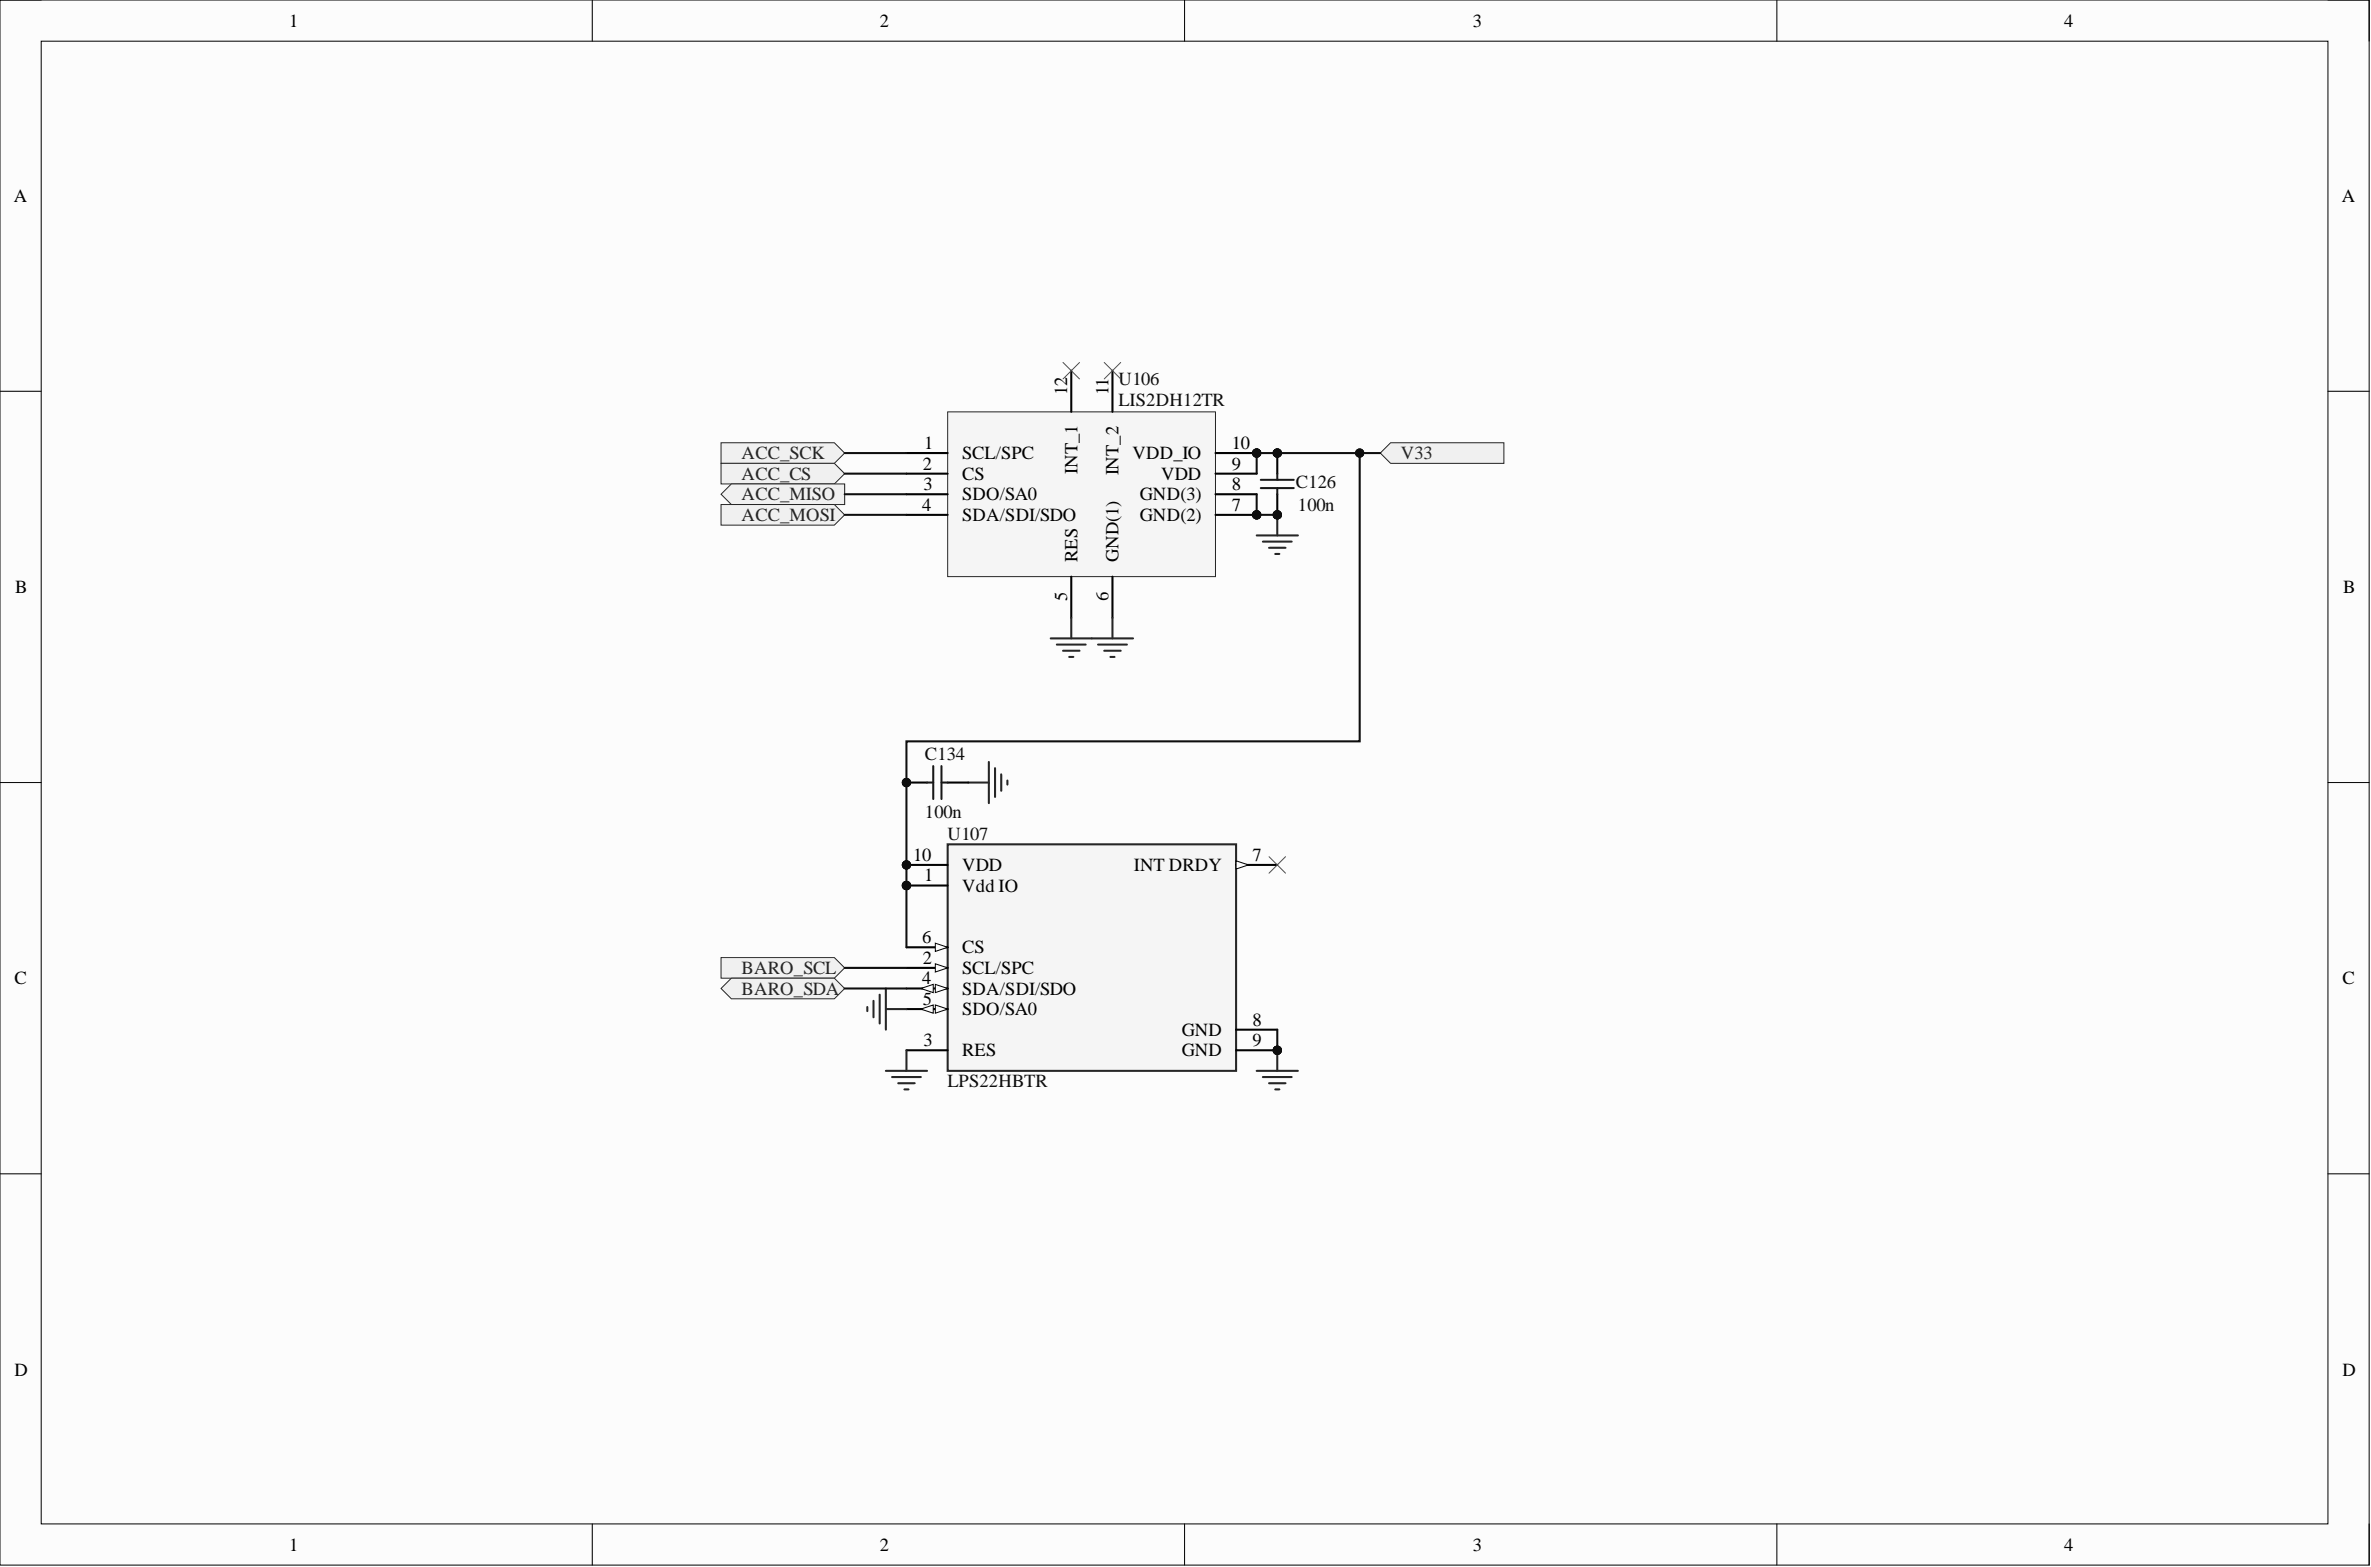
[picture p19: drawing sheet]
<svg xmlns="http://www.w3.org/2000/svg" width="292mm" height="193mm" viewBox="0 0 292 193" stroke-linecap="round" stroke-linejoin="round" font-family="sans-serif">
<defs><g id="words">
<g font-size="2.3">
<text x="35.6" y="3.3">1</text>
<text x="108.4" y="3.3">2</text>
<text x="181.5" y="3.3">3</text>
<text x="254.3" y="3.3">4</text>
<text x="1.7" y="24.9">A</text>
<text x="288.5" y="24.9">A</text>
<text x="131.5" y="48.7" transform="rotate(-90 131.5 48.7)">12</text>
<text x="136.5" y="48.7" transform="rotate(-90 136.5 48.7)">11</text>
<text x="113.7" y="57.8">2</text>
<text x="113.9" y="55.3">1</text>
<text x="118.5" y="56.6">SCL/SPC</text>
<text x="118.5" y="59.1">CS</text>
<text x="132.7" y="58.3" transform="rotate(-90 132.7 58.3)">INT_1</text>
<text x="137.8" y="58.5" transform="rotate(-90 137.8 58.5)">INT_2</text>
<text x="139.5" y="56.6">VDD_IO</text>
<text x="143.1" y="59.1">VDD</text>
<text x="151.8" y="57.8">9</text>
<text x="151.8" y="55.3">10</text>
<text x="113.6" y="62.9">4</text>
<text x="113.8" y="60.4">3</text>
<text x="118.5" y="61.6">SDO/SA0</text>
<text x="118.5" y="64.2">SDA/SDI/SDO</text>
<text x="140.4" y="64.2">GND(2)</text>
<text x="140.4" y="61.6">GND(3)</text>
<text x="151.8" y="62.9">7</text>
<text x="151.8" y="60.4">8</text>
<text x="132.7" y="69.2" transform="rotate(-90 132.7 69.2)">RES</text>
<text x="137.8" y="69.2" transform="rotate(-90 137.8 69.2)">GND(1)</text>
<text x="1.9" y="73">B</text>
<text x="131.5" y="74.1" transform="rotate(-90 131.5 74.1)">5</text>
<text x="136.5" y="74.1" transform="rotate(-90 136.5 74.1)">6</text>
<text x="288.7" y="73">B</text>
<text x="112.5" y="106">10</text>
<text x="118.5" y="107.3">VDD</text>
<text x="139.7" y="107.3">INT DRDY</text>
<text x="154.3" y="106">7</text>
<text x="113.9" y="108.5">1</text>
<text x="118.5" y="109.8">Vdd IO</text>
<text x="113.6" y="116.1">6</text>
<text x="113.7" y="118.7">2</text>
<text x="118.5" y="117.4">CS</text>
<text x="118.5" y="120">SCL/SPC</text>
<text x="1.8" y="121.2">C</text>
<text x="113.6" y="121.2">4</text>
<text x="113.7" y="123.8">5</text>
<text x="118.5" y="122.5">SDA/SDI/SDO</text>
<text x="118.5" y="125">SDO/SA0</text>
<text x="288.6" y="121.2">C</text>
<text x="113.8" y="128.8">3</text>
<text x="118.5" y="130.1">RES</text>
<text x="145.6" y="127.6">GND</text>
<text x="145.6" y="130.1">GND</text>
<text x="154.3" y="126.3">8</text>
<text x="154.3" y="128.8">9</text>
<text x="1.8" y="169.4">D</text>
<text x="288.6" y="169.4">D</text>
<text x="35.6" y="191">1</text>
<text x="108.4" y="191">2</text>
<text x="181.5" y="191">3</text>
<text x="254.3" y="191">4</text>
</g>
<g font-size="2.3" fill="#0e0e0e">
<text x="137.8" y="47.4">U106</text>
<text x="137.8" y="50">LIS2DH12TR</text>
<text x="159.6" y="60.1">C126</text>
<text x="159.9" y="62.9">100n</text>
<text x="114" y="93.6">C134</text>
<text x="114" y="100.7">100n</text>
<text x="116.7" y="103.5">U107</text>
<text x="116.7" y="133.9">LPS22HBTR</text>
</g>
<g font-size="2.3" fill="#262626">
<text x="91.4" y="56.6">ACC_SCK</text>
<text x="91.4" y="59.1">ACC_CS</text>
<text x="172.6" y="56.6">V33</text>
<text x="91.4" y="61.6">ACC_MISO</text>
<text x="91.4" y="64.2">ACC_MOSI</text>
<text x="91.4" y="120">BARO_SCL</text>
<text x="91.4" y="122.5">BARO_SDA</text>
</g>
</g></defs>
<path d="M0 0h291.9v192.7h-291.9z" fill-rule="evenodd" fill="#fcfcfc"/>
<path d="M0 0h291.9v192.7h-291.9z" fill="none" stroke="#000" stroke-width=".12"/>
<path d="M5.1 5.1h281.7v182.6h-281.7z" fill-rule="evenodd" fill="#fcfcfc"/>
<g fill="none" stroke="#000" stroke-width=".12">
<path d="M0 0h5.1M5.1 5.1h281.7v182.6h-281.7zM73 0v5.1M145.9 0v5.1M218.9 0v5.1M286.8 0h5.1v5.1M0 48.2h5.1M286.8 48.2h5.1M0 96.4h5.1M286.8 96.4h5.1M0 144.6h5.1M286.8 144.6h5.1"/>
<path d="M73 187.7v5M145.9 187.7v5M218.9 187.7v5M291.9 187.7v5"/>
</g>
<circle cx="154.8" cy="63.4" r=".51" fill="#0e0e0e"/>
<circle cx="154.8" cy="63.4" r=".51" fill="none" stroke="#0e0e0e" stroke-width=".12"/>
<circle cx="154.8" cy="55.8" r=".51" fill="#0e0e0e"/>
<circle cx="154.8" cy="55.8" r=".51" fill="none" stroke="#0e0e0e" stroke-width=".12"/>
<path d="M116.7 50.7h33v20.3h-33z" fill-rule="evenodd" fill="#f5f5f5"/>
<path d="M116.7 50.7h33v20.3h-33z" fill="none" stroke="#262626" stroke-width=".12"/>
<path d="M111.7 55.8h5M111.7 58.3h5M111.7 60.9h5M111.7 63.4h5M132 71v5.1M137.1 71v5.1M149.7 63.4h5.1" fill="none" stroke="#000" stroke-width=".25"/>
<circle cx="154.8" cy="63.4" r=".51" fill="#0e0e0e"/>
<circle cx="154.8" cy="63.4" r=".51" fill="none" stroke="#0e0e0e" stroke-width=".12"/>
<path d="M149.7 58.3h5.1M149.7 55.8h5.1M149.7 60.9h5.1" fill="none" stroke="#000" stroke-width=".25"/>
<circle cx="154.8" cy="55.8" r=".51" fill="#0e0e0e"/>
<circle cx="154.8" cy="55.8" r=".51" fill="none" stroke="#0e0e0e" stroke-width=".12"/>
<path d="M132 45.6v5.1M137.1 45.6v5.1" fill="none" stroke="#000" stroke-width=".25"/>
<circle cx="111.7" cy="106.5" r=".51" fill="#0e0e0e"/>
<circle cx="111.7" cy="106.5" r=".51" fill="none" stroke="#0e0e0e" stroke-width=".12"/>
<circle cx="111.7" cy="109" r=".51" fill="#0e0e0e"/>
<circle cx="111.7" cy="109" r=".51" fill="none" stroke="#0e0e0e" stroke-width=".12"/>
<circle cx="157.4" cy="129.3" r=".51" fill="#0e0e0e"/>
<circle cx="157.4" cy="129.3" r=".51" fill="none" stroke="#0e0e0e" stroke-width=".12"/>
<path d="M116.7 104h35.6v27.9h-35.6z" fill-rule="evenodd" fill="#f5f5f5"/>
<path d="M116.7 104h35.6v27.9h-35.6z" fill="none" stroke="#262626" stroke-width=".25"/>
<path d="M111.7 106.5h5" fill="none" stroke="#000" stroke-width=".25"/>
<circle cx="111.7" cy="106.5" r=".51" fill="#0e0e0e"/>
<circle cx="111.7" cy="106.5" r=".51" fill="none" stroke="#0e0e0e" stroke-width=".12"/>
<path d="M111.7 116.7h5" fill="none" stroke="#000" stroke-width=".25"/>
<path d="M115.2 116.1l1.5 .6-1.5 .5z" fill="#fbfbfb"/>
<path d="M115.2 116.1l1.5 .6-1.5 .5z" fill="none" stroke="#000" stroke-width=".12"/>
<path d="M152.3 106.5h5.1" fill="none" stroke="#000" stroke-width=".25"/>
<path d="M152.3 106l1.5 .5-1.5 .5z" fill="#fbfbfb"/>
<path d="M152.3 106l1.5 .5-1.5 .5z" fill="none" stroke="#000" stroke-width=".12"/>
<path d="M111.7 119.2h5M111.7 129.3h5" fill="none" stroke="#000" stroke-width=".25"/>
<path d="M115.2 118.7l1.5 .5-1.5 .5z" fill="#fbfbfb"/>
<path d="M115.2 118.7l1.5 .5-1.5 .5z" fill="none" stroke="#000" stroke-width=".12"/>
<path d="M111.7 121.7h5" fill="none" stroke="#000" stroke-width=".25"/>
<path d="M115.2 121.2l1.5 .5-1.5 .5z" fill="#fbfbfb"/>
<path d="M115.2 121.2l1.5 .5-1.5 .5z" fill="none" stroke="#000" stroke-width=".12"/>
<path d="M113.4 121.7l1.6-.5v1z" fill="#fbfbfb"/>
<path d="M113.4 121.7l1.6-.5v1z" fill="none" stroke="#000" stroke-width=".12"/>
<path d="M111.7 124.3h5" fill="none" stroke="#000" stroke-width=".25"/>
<path d="M115.2 123.8l1.5 .5-1.5 .5z" fill="#fbfbfb"/>
<path d="M115.2 123.8l1.5 .5-1.5 .5z" fill="none" stroke="#000" stroke-width=".12"/>
<path d="M113.4 124.3l1.6-.5v1z" fill="#fbfbfb"/>
<path d="M113.4 124.3l1.6-.5v1z" fill="none" stroke="#000" stroke-width=".12"/>
<path d="M111.7 109h5" fill="none" stroke="#000" stroke-width=".25"/>
<circle cx="111.7" cy="109" r=".51" fill="#0e0e0e"/>
<circle cx="111.7" cy="109" r=".51" fill="none" stroke="#0e0e0e" stroke-width=".12"/>
<path d="M152.3 126.8h5.1M152.3 129.3h5.1" fill="none" stroke="#000" stroke-width=".25"/>
<circle cx="157.4" cy="129.3" r=".51" fill="#0e0e0e"/>
<circle cx="157.4" cy="129.3" r=".51" fill="none" stroke="#0e0e0e" stroke-width=".12"/>
<g fill="none" stroke="#262626" stroke-width=".25">
<path d="M129.4 78.6h10.2M130.2 79.4h3.6M132 76.1v2.5M135.3 79.4h3.5M137.1 76.1v2.5M154.8 65.9h5.1M155.6 66.7h3.5M156.3 67.5h2.1M157.1 68.2h.5M157.4 63.4v2.5M131 80.1h2M131.7 80.9h.5"/>
<path d="M136 80.1h2.1M136.8 80.9h.5"/>
</g>
<circle cx="157.4" cy="63.4" r=".51" fill="#0e0e0e"/>
<circle cx="157.4" cy="63.4" r=".51" fill="none" stroke="#0e0e0e" stroke-width=".12"/>
<path d="M88.8 54.5h14l1.3 1.3-1.3 1.3h-14z" fill-rule="evenodd" fill="#f0f0f0"/>
<path d="M88.8 54.5h14l1.3 1.3-1.3 1.3h-14z" fill="none" stroke="#262626" stroke-width=".12"/>
<path d="M88.8 57.1h14l1.3 1.2-1.3 1.3h-14z" fill-rule="evenodd" fill="#f0f0f0"/>
<path d="M88.8 57.1h14l1.3 1.2-1.3 1.3h-14z" fill="none" stroke="#262626" stroke-width=".12"/>
<path d="M88.8 60.9l1.3-1.3h14v2.5h-14z" fill-rule="evenodd" fill="#f0f0f0"/>
<path d="M88.8 60.9l1.3-1.3h14v2.5h-14z" fill="none" stroke="#262626" stroke-width=".12"/>
<path d="M88.8 62.1h14l1.3 1.3-1.3 1.3h-14z" fill-rule="evenodd" fill="#f0f0f0"/>
<path d="M88.8 62.1h14l1.3 1.3-1.3 1.3h-14z" fill="none" stroke="#262626" stroke-width=".12"/>
<circle cx="157.4" cy="55.8" r=".51" fill="#0e0e0e"/>
<circle cx="157.4" cy="55.8" r=".51" fill="none" stroke="#0e0e0e" stroke-width=".12"/>
<circle cx="157.4" cy="63.4" r=".51" fill="#0e0e0e"/>
<circle cx="157.4" cy="63.4" r=".51" fill="none" stroke="#0e0e0e" stroke-width=".12"/>
<path d="M157.4 55.8v2.5" fill="none" stroke="#000" stroke-width=".25"/>
<circle cx="157.4" cy="55.8" r=".51" fill="#0e0e0e"/>
<circle cx="157.4" cy="55.8" r=".51" fill="none" stroke="#0e0e0e" stroke-width=".12"/>
<path d="M157.4 60.9v2.5" fill="none" stroke="#000" stroke-width=".25"/>
<circle cx="157.4" cy="63.4" r=".51" fill="#0e0e0e"/>
<circle cx="157.4" cy="63.4" r=".51" fill="none" stroke="#0e0e0e" stroke-width=".12"/>
<path d="M155.3 59.1h4.1M157.4 58.3v.8M155.3 60.1h4.1M157.4 60.1v.8" fill="none" stroke="#1c1c1c" stroke-width=".25"/>
<path d="M154.8 63.4h2.6" fill="none" stroke="#0e0e0e" stroke-width=".25"/>
<circle cx="157.4" cy="63.4" r=".51" fill="#0e0e0e"/>
<circle cx="157.4" cy="63.4" r=".51" fill="none" stroke="#0e0e0e" stroke-width=".12"/>
<circle cx="154.8" cy="63.4" r=".51" fill="#0e0e0e"/>
<circle cx="154.8" cy="63.4" r=".51" fill="none" stroke="#0e0e0e" stroke-width=".12"/>
<path d="M154.8 60.9v2.5" fill="none" stroke="#0e0e0e" stroke-width=".25"/>
<circle cx="154.8" cy="63.4" r=".51" fill="#0e0e0e"/>
<circle cx="154.8" cy="63.4" r=".51" fill="none" stroke="#0e0e0e" stroke-width=".12"/>
<path d="M154.8 55.8h2.6" fill="none" stroke="#0e0e0e" stroke-width=".25"/>
<circle cx="157.4" cy="55.8" r=".51" fill="#0e0e0e"/>
<circle cx="157.4" cy="55.8" r=".51" fill="none" stroke="#0e0e0e" stroke-width=".12"/>
<circle cx="154.8" cy="55.8" r=".51" fill="#0e0e0e"/>
<circle cx="154.8" cy="55.8" r=".51" fill="none" stroke="#0e0e0e" stroke-width=".12"/>
<path d="M154.8 55.8v2.5" fill="none" stroke="#0e0e0e" stroke-width=".25"/>
<circle cx="154.8" cy="55.8" r=".51" fill="#0e0e0e"/>
<circle cx="154.8" cy="55.8" r=".51" fill="none" stroke="#0e0e0e" stroke-width=".12"/>
<path d="M154.8 131.9h5.1M155.6 132.6h3.5M156.3 133.4h2.1M157.1 134.2h.5M157.4 129.3v2.6" fill="none" stroke="#262626" stroke-width=".25"/>
<circle cx="157.4" cy="129.3" r=".51" fill="#0e0e0e"/>
<circle cx="157.4" cy="129.3" r=".51" fill="none" stroke="#0e0e0e" stroke-width=".12"/>
<path d="M157.4 126.8v2.5" fill="none" stroke="#0e0e0e" stroke-width=".25"/>
<circle cx="157.4" cy="129.3" r=".51" fill="#0e0e0e"/>
<circle cx="157.4" cy="129.3" r=".51" fill="none" stroke="#0e0e0e" stroke-width=".12"/>
<path d="M119.3 96.4h2.5M121.8 93.8v5.1M122.6 94.6v3.5M123.3 95.4v2M124.1 96.1v.5" fill="none" stroke="#262626" stroke-width=".25"/>
<circle cx="111.7" cy="96.4" r=".51" fill="#0e0e0e"/>
<circle cx="111.7" cy="96.4" r=".51" fill="none" stroke="#0e0e0e" stroke-width=".12"/>
<path d="M111.7 96.4h2.5" fill="none" stroke="#000" stroke-width=".25"/>
<circle cx="111.7" cy="96.4" r=".51" fill="#0e0e0e"/>
<circle cx="111.7" cy="96.4" r=".51" fill="none" stroke="#0e0e0e" stroke-width=".12"/>
<path d="M116.7 96.4h2.6" fill="none" stroke="#000" stroke-width=".25"/>
<path d="M114.2 96.4h.8M115 94.3v4.1M116 94.3v4.1M116 96.4h.7" fill="none" stroke="#1c1c1c" stroke-width=".25"/>
<path d="M106.9 124v.5M107.6 123.2v2.1M108.4 122.5v3.5M109.1 121.7v5.1M109.1 124.3h2.6" fill="none" stroke="#262626" stroke-width=".25"/>
<path d="M88.8 117.9h14l1.3 1.3-1.3 1.3h-14z" fill-rule="evenodd" fill="#f0f0f0"/>
<path d="M88.8 117.9h14l1.3 1.3-1.3 1.3h-14z" fill="none" stroke="#262626" stroke-width=".12"/>
<path d="M88.8 121.7l1.3-1.2h12.7l1.3 1.2-1.3 1.3h-12.7z" fill-rule="evenodd" fill="#f0f0f0"/>
<path d="M88.8 121.7l1.3-1.2h12.7l1.3 1.2-1.3 1.3h-12.7z" fill="none" stroke="#262626" stroke-width=".12"/>
<path d="M104.1 55.8h7.6M104.1 58.3h7.6M104.1 60.9h7.6M104.1 63.4h7.6M104.1 119.2h7.6M104.1 121.7h7.6" fill="none" stroke="#0e0e0e" stroke-width=".25"/>
<path d="M109.1 131.9h5.1M109.9 132.6h3.5M110.7 133.4h2M111.4 134.2h.5M111.7 129.3v2.6" fill="none" stroke="#262626" stroke-width=".25"/>
<path d="M131 44.6l2 2.1M133 44.6l-2 2.1M136 44.6l2.1 2.1M138.1 44.6l-2.1 2.1M156.3 105.5l2.1 2M158.4 105.5l-2.1 2" fill="none" stroke="#4c4c4c" stroke-width=".12"/>
<path d="M170 55.8l1.3-1.3h14v2.6h-14z" fill-rule="evenodd" fill="#f0f0f0"/>
<path d="M170 55.8l1.3-1.3h14v2.6h-14z" fill="none" stroke="#262626" stroke-width=".12"/>
<path d="M157.4 55.8h12.6" fill="none" stroke="#0e0e0e" stroke-width=".25"/>
<circle cx="167.5" cy="55.8" r=".51" fill="#0e0e0e"/>
<circle cx="167.5" cy="55.8" r=".51" fill="none" stroke="#0e0e0e" stroke-width=".12"/>
<circle cx="157.4" cy="55.8" r=".51" fill="#0e0e0e"/>
<circle cx="157.4" cy="55.8" r=".51" fill="none" stroke="#0e0e0e" stroke-width=".12"/>
<path d="M167.5 55.8v35.5h-55.8v17.7" fill="none" stroke="#0e0e0e" stroke-width=".25"/>
<circle cx="167.5" cy="55.8" r=".51" fill="#0e0e0e"/>
<circle cx="167.5" cy="55.8" r=".51" fill="none" stroke="#0e0e0e" stroke-width=".12"/>
<circle cx="111.7" cy="96.4" r=".51" fill="#0e0e0e"/>
<circle cx="111.7" cy="96.4" r=".51" fill="none" stroke="#0e0e0e" stroke-width=".12"/>
<circle cx="111.7" cy="106.5" r=".51" fill="#0e0e0e"/>
<circle cx="111.7" cy="106.5" r=".51" fill="none" stroke="#0e0e0e" stroke-width=".12"/>
<circle cx="111.7" cy="109" r=".51" fill="#0e0e0e"/>
<circle cx="111.7" cy="109" r=".51" fill="none" stroke="#0e0e0e" stroke-width=".12"/>
<path d="M111.7 109v7.7" fill="none" stroke="#0e0e0e" stroke-width=".25"/>
<circle cx="111.7" cy="109" r=".51" fill="#0e0e0e"/>
<circle cx="111.7" cy="109" r=".51" fill="none" stroke="#0e0e0e" stroke-width=".12"/>
<use href="#words"/>
</svg>
